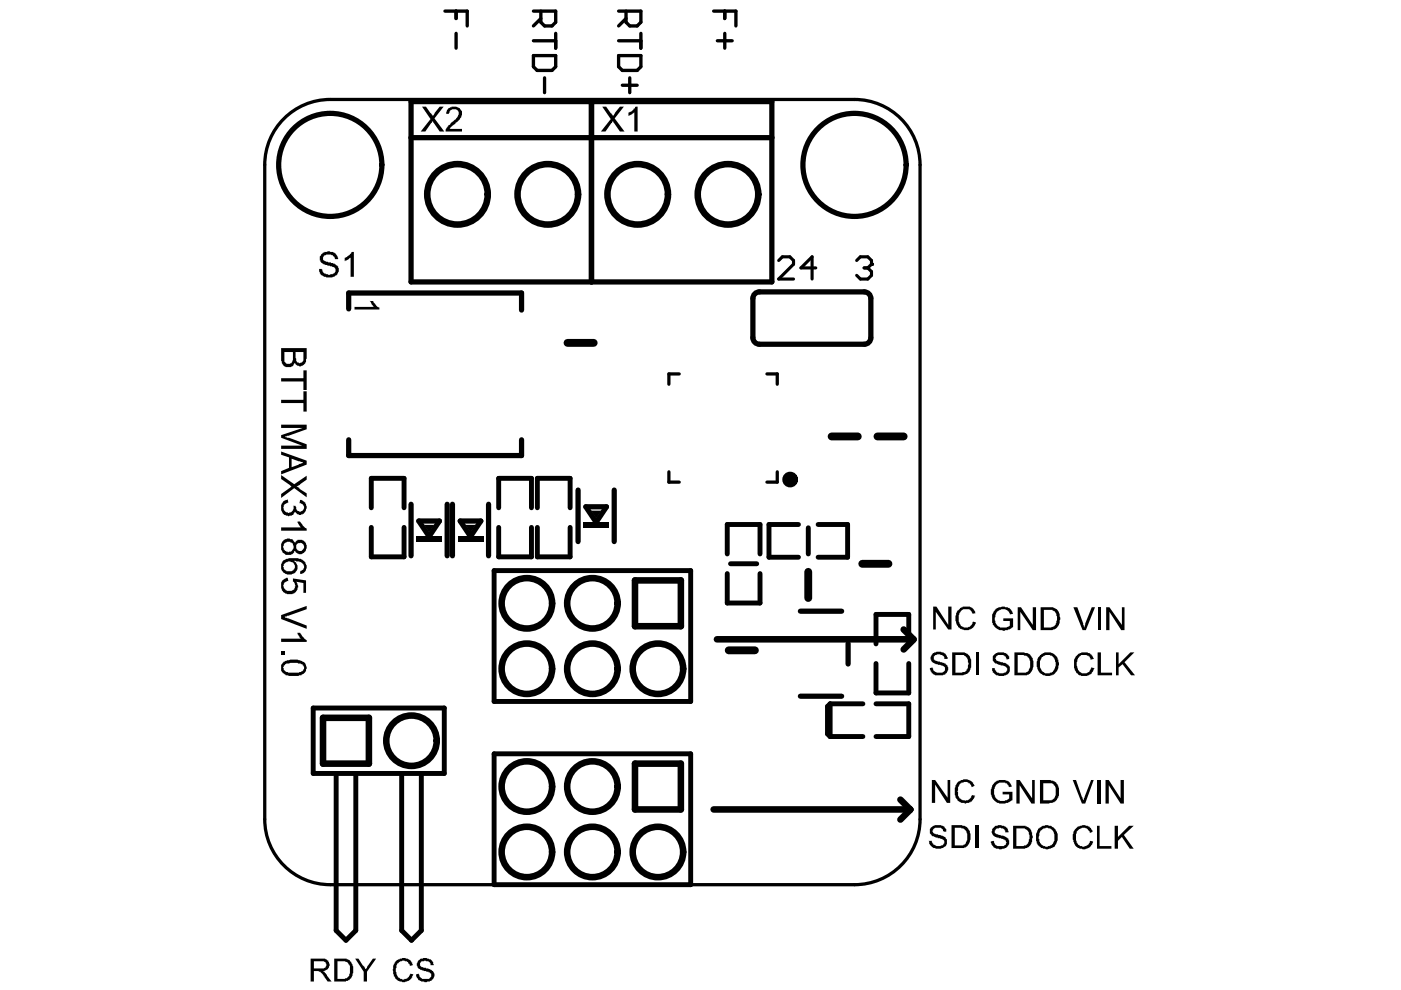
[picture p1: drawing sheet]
<svg xmlns="http://www.w3.org/2000/svg" width="297mm" height="210mm" viewBox="0 0 297 210" stroke-linecap="round" stroke-linejoin="round" font-family="sans-serif">
<path d="M59.7 25.7a13.9 13.9 0 0 1 10.3-4.6h111.2a13.9 13.9 0 0 1 13.9 13.9v138.7a13.9 13.9 0 0 1-13.9 13.9h-111.2a13.9 13.9 0 0 1-13.9-13.9v-138.7a13.8 13.8 0 0 1 3.6-9.3zM144 79.3h-2.2v2.2M162.6 79.3h2.2v2.2M141.8 100v2.2h2.2M164.8 100v2.2h-2.2" fill="none" stroke="#000" stroke-width=".7"/>
<g fill="#000">
<path d="M89.5 22.6h.8l1.4 1.8v.3l1.5-2.1h.9l-2 2.5 2.1 2.8h-1l-1.5-2.2-.1 .4h-.2l-1.2 1.8h-1l2.1-2.7zM94.8 23.3l.1-.1a1.8 1.8 0 0 1 3.1 .7 2.54 2.54 0 0 1-1.4 2.2l-1.3 1.2h2.7v.6h-3.5l.1-.7 1.3-1.4a2.19 2.19 0 0 0 1.4-2.1 1.12 1.12 0 0 0-1.2-.5 1.12 1.12 0 0 0-.9 .9h-.6zM127.7 22.6h.8l1 1.4h.1l.3 .7 1.5-2.1h.9l-2 2.5 2.1 2.8h-1l-1.5-2.2-.1 .4h-.2l-1.2 1.8h-1l2.1-2.7zM133.2 23.9a1.34 1.34 0 0 0 1.2-.9l.4-.4h.4v5.3h-.7v-4.2l-.1 .3-1 .6h-.2zM68.1 54a2.07 2.07 0 0 1 2.2-.6h.3a.98 .98 0 0 1 .8 .8h.2l.1 .7h-.7a.71 .71 0 0 0-.7-.8 1.2 1.2 0 0 0-1.8 .6 .53 .53 0 0 0 .6 .7v.1l.6 .1a2.5 2.5 0 0 1 2 1 1.68 1.68 0 0 1-1.7 2.2h-.4a2.2 2.2 0 0 1-1.9-1.2v-.6h.5l.2 .3a.96 .96 0 0 0 .9 .8 1.51 1.51 0 0 0 1.8-.5 .76 .76 0 0 0-.7-1v-.1h-.2a3.9 3.9 0 0 1-2.3-1l-.1-1.1zM73.1 54.7l1-.6 .5-.7h.4v5.3h-.7v-4.2l-.5 .6-.6 .1v.2h-.1zM75.2 65.1h4l-.7-1.3h-.1h.7l.8 1.1 .5 .3v.4h-5.2zM59.6 90h5.4v1l-4.6 1.5v.2l.9 .1 3.7 1.4v1h-5.4v-.7h4.5l-4.5-1.7v-.5l4.6-1.6h-4.6zM59.6 80.2h4.7v-1.7h.7v4.2h-.7v-1.8h-4.7zM59.6 84.8h4.7v-1.8h.7v4.3h-.7v-1.8h-4.7zM59.6 111.8h4.2l-.4-.7h-.2v-.2h-.1v-.3h.5l.6 .8 .8 .7v.4h-5.4zM59.6 100.7l2.8 2 2.6-1.8v.8l-1.4 1v.1l-.7 .3 .6 .5 1.5 1v.8l-2.6-1.9-2.8 2.1v-.9l2.2-1.6-2.2-1.5z"/>
<path d="M60 106.3l1-.4 .1 .7h-.1a1.18 1.18 0 0 0-.6 1.9 1.13 1.13 0 0 0 1.3 .1 1.13 1.13 0 0 0 .5-1.1v-.3h-.1h.7h-.1l.1 .3a.83 .83 0 0 0 1 1 .83 .83 0 0 0 .5-1.3l-.2-.4-.6-.1 .1-.7h.3a1.57 1.57 0 0 1 1 1.9 1.41 1.41 0 0 1-1.5 1.3l-.9-.8a1.36 1.36 0 0 1-2.1 .8l-.2-.2a2.11 2.11 0 0 1-.3-2.4zM89.9 111.3h2.2l-1.1 1.6zM88.2 113.7h5.5v1.1h-5.5zM98.7 111.3h2.2l-1.1 1.6zM97 113.7h5.5v1.1h-5.5zM125.3 108.3h2.2l-1.1 1.6zM123.7 110.7h5.4v1.1h-5.4zM59.6 130.4l5.4-1.9v.7l-4.8 1.6 4.8 1.8v.7l-5.4-2.1zM59.6 135.4h4.2l-.7-1v-.2h.5l.9 1.2 .5 .3v.4h-5.4zM59.6 138.2h.8v.7h-.8zM59.7 123.2l1-.7h.3l.1 .7a1.01 1.01 0 0 0-.9 .6 1.01 1.01 0 0 0 .1 1.1 1.52 1.52 0 0 0 2.2-.2l.2-.5-.3-.7-.3-.2v-.7l2.8 .5v2.6h-.6v-2.1l-1.5-.3 .3 .5a1.73 1.73 0 0 1-1.3 2.2h-.1a1.77 1.77 0 0 1-2.1-2.1zM197.6 138.7a2.17 2.17 0 0 1 3 .2l.2 .4h.1v.4h-.7a.73 .73 0 0 0-.8-.8v-.2a1.03 1.03 0 0 0-1.1 .3 .56 .56 0 0 0 0 1l1.6 .5a1.24 1.24 0 0 1 1.1 1.6l-.1 .1a1.64 1.64 0 0 1-2.1 1h-.1a1.52 1.52 0 0 1-1.4-1.1l-.1-.4 .5-.2v.2a1.5 1.5 0 0 0 1.8 .9h.2a.77 .77 0 0 0 .6-.8 .77 .77 0 0 0-.8-.7l-.1-.1h-.6v-.2a1.32 1.32 0 0 1-1.4-1.8z"/>
<path d="M197.8 128.6h.7l2.5 3.9v-3.9h.7v4.9h-.7l-2.6-3.8v3.8h-.6zM203 129.4h.1a2.04 2.04 0 0 1 2.1-.8h.2a1.45 1.45 0 0 1 1.3 1.3l.2 .1-.7 .1-.2-.2a.99 .99 0 0 0-1.3-.7 1.43 1.43 0 0 0-1.4 1.5 2.11 2.11 0 0 0 .8 2.2 1.41 1.41 0 0 0 2.1-1l.1-.1 .6 .1a1.89 1.89 0 0 1-2 1.7 2.2 2.2 0 0 1-2.1-1.1v-.1a3.3 3.3 0 0 1 .2-3zM210.6 138.9h.2a2.07 2.07 0 0 1 2.3-.4l.4 .1 .3 .6h.2v.5l-.6 .1a1.27 1.27 0 0 0-1.9-.8l-.3 .2-.2 .5h.2l.1 .4 .9 .3a2.5 2.5 0 0 1 1.9 1 1.6 1.6 0 0 1-1.2 1.9h-1.2l-.5-.1-.3-.3a1.17 1.17 0 0 1-.5-1.2h.5v.1a1.47 1.47 0 0 0 1.2 1 1.47 1.47 0 0 0 1.4-.7v-.4l-.4-.5-.4-.1a2.78 2.78 0 0 1-2.1-.8l-.1-.2v-.9zM210.9 129.3a2.52 2.52 0 0 1 3.5 0l.4 .8-.7 .2v-.2a1.58 1.58 0 0 0-1.5-.9 1.58 1.58 0 0 0-1.4 .9l-.2 .5a1.87 1.87 0 0 0 1.3 2.5h1.1l.7-.5v-.9h-1.4v-.6h2.1v1.8l-.3 .2a2.45 2.45 0 0 1-2.3 .5h-.3l-.7-.4a2.03 2.03 0 0 1-.8-2.1v-.8zM215.8 128.7h.7l2.5 3.8v-3.8h.7v4.9h-.7l-2.7-3.9v3.9h-.5zM228 139.3a2.68 2.68 0 0 1 2.6-1v.2h.5l.4 .4 .4 .7v.1l-.7 .1a.95 .95 0 0 0-1-.9 1.47 1.47 0 0 0-1.8 1.4 1.87 1.87 0 0 0 1.3 2.5h.2a1.45 1.45 0 0 0 1.4-1.3l.7 .2-.3 .5a1.8 1.8 0 0 1-1.8 1.1h-.7l-.1-.1a.74 .74 0 0 1-.8-.6l-.2-.1a3.7 3.7 0 0 1-.2-2.9zM227.6 128.7h.8l1.5 4.4 .2-.9 1.4-3.5h.7l-2 4.9h-.7zM232.9 128.7h.5v4.9h-.5zM234.5 128.7h.7l2.7 3.8v-3.8h.5v4.9h-.7l-2.5-3.9v3.9h-.7zM207 138.3h.6v4.9h-.6zM232.7 138.3h.7v4.3h2.4v.6h-3.1zM236.6 138.3h.6v2.5l2.5-2.5h.8l-2.1 2.1 2.2 2.8h-.8l-1.8-2.4-.8 .7v1.7h-.6z"/>
<path d="M197.3 175.5h.1a2.07 2.07 0 0 1 2.4-.4l.4 .1 .3 .6h.1v.5h-.5l-.2-.1a.71 .71 0 0 0-.8-.7h-.4a.75 .75 0 0 0-.8 .4 .75 .75 0 0 0 .1 .9l1 .2a1.69 1.69 0 0 1 1.8 1.3 1.43 1.43 0 0 1-1.4 1.6h-1l-.1-.1a1.15 1.15 0 0 1-1.1-.8h-.2v-.6l-.1-.1h.7v.1a1.47 1.47 0 0 0 1.2 1 1.47 1.47 0 0 0 1.4-.7 .73 .73 0 0 0-.8-.8v-.2h-.3a3.2 3.2 0 0 1-1.9-.9v-1zM197.6 165.4h.7l2.6 3.7v-3.7h.6v4.8h-.7l-2.5-3.9v3.9h-.7zM202.8 166.1a2.21 2.21 0 0 1 3.5 0l.3 .5-.6 .3a1.34 1.34 0 0 0-1.8-1 1.24 1.24 0 0 0-1.1 1.6l-.1 .2 .1 .2a1.48 1.48 0 0 0 .8 1.7 1.48 1.48 0 0 0 1.9-.5h.1l.1-.5 .7 .1-.1 .1a1.77 1.77 0 0 1-1.4 1.4h-.1a2.06 2.06 0 0 1-2.4-1.1h-.1v-.3a3.7 3.7 0 0 1 .1-2.5zM206.7 174.9h.7v4.9h-.7zM210.4 175.8a1.27 1.27 0 0 1 1.1-.7l.1-.2h.7l.1 .2a1.45 1.45 0 0 1 1.4 1.2v.2h-.7v-.4l-.4-.5-.5-.1-.5 .1a.76 .76 0 0 0-.8 1l1.4 .6a1.96 1.96 0 0 1 1.7 1.1v.1a1.4 1.4 0 0 1-1.4 1.5l-.3 .2-.7-.2a1.21 1.21 0 0 1-1.4-1.1l-.1-.4 .5-.1a1.5 1.5 0 0 0 2 1.1l.7-.3 .1-.4a1.56 1.56 0 0 0-1.5-1l-.4-.1a1.25 1.25 0 0 1-1.1-1.7zM210.8 165.9l.2-.1a2.45 2.45 0 0 1 2.7-.1l.5 .4 .3 .5v.2l-.5 .1a1.64 1.64 0 0 0-2.1-1l-.2 .2a1.56 1.56 0 0 0-.9 1.5v.4a1.74 1.74 0 0 0 2.2 1.8l1-.5v-.9h-1.4v-.5h2.1v1.8a3.1 3.1 0 0 1-3.8 .1 2.97 2.97 0 0 1-.8-2.5h.1l.2-.8h.1zM215.5 165.4h.7l2.6 3.9v-3.9h.6v5h-.7l-2.5-3.9v3.9h-.7zM227.7 176.1l.2-.2a2.62 2.62 0 0 1 2.7-.8v.1h.3l.4 .4 .3 .7h.1l-.6 .3v-.1a1.45 1.45 0 0 0-1.5-1 1.45 1.45 0 0 0-1.3 1.1 2.99 2.99 0 0 0 .3 2.5l.5 .3a1.7 1.7 0 0 0 1.8-.6l.3-.5 .5 .1a2.07 2.07 0 0 1-2.6 1.5h-.3v-.1a1.78 1.78 0 0 1-1.2-1.7l-.2-.1v-1.1zM227.4 165.4h.7l1.6 4.4 1.6-4.4h.6l-1.8 5h-.7zM232.6 175.1h.5v4.3h2.5v.5h-3zM232.6 165.4h.7v5h-.7zM236.3 175.1h.7v2.3l2.4-2.3h1l-2.1 1.9 2.1 2.9h-.9l-1.6-2.5-.9 .9v1.6h-.7z"/>
<path d="M234.4 165.4h.7l2.5 3.9v-3.9h.7v5h-.7l-2.5-3.9v3.9h-.7zM75.3 203.3h.7l1.5 2.2 1.6-2.2h.7l-2 2.7v2.1h-.7v-2.1zM83.6 204.1a3.1 3.1 0 0 1 2.4-1v.2h.4l.7 .4 .4 .9-.5 .2-.2-.3a1.47 1.47 0 0 0-1.5-.8 1.47 1.47 0 0 0-1.2 1.2l-.2 .8a1.89 1.89 0 0 0 1.7 2l.8-.3 .6-1 .7 .2-.2 .1a1.94 1.94 0 0 1-1.9 1.5l-.4-.1a.95 .95 0 0 1-1-.4l-.4-.4a2.67 2.67 0 0 1-.4-2.4zM88.6 203.7h.2a1.89 1.89 0 0 1 2.9 .2h.1l.2 .7h-.7v-.4l-.4-.4h-.6l-.1-.1-.4 .1a.63 .63 0 0 0-.7 .6 .63 .63 0 0 0 .7 .7v.1a2.81 2.81 0 0 1 2.2 1 1.29 1.29 0 0 1-.9 1.8v.1h-.2a2.2 2.2 0 0 1-2.5-.8l-.2-.7 .6-.2 .1 .5a.95 .95 0 0 0 1 .7h.3a.92 .92 0 0 0 1-.2 .92 .92 0 0 0 .2-1l-.3-.2h-.2v-.2l-1.1-.3a1.31 1.31 0 0 1-1.3-1.8z"/>
<path d="M62.7 74.6v1.3l.1 .1a.82 .82 0 0 0 .4 .9 .82 .82 0 0 0 1-.2l.1-.3v-1.8zM60.3 74.6v1.4a.92 .92 0 0 0 .3 1 .92 .92 0 0 0 .9 .1v-.1h.3l.2-.6h.1v-1.8zM59.6 73.8h5.4v2.2l-.1 .4a1.32 1.32 0 0 1-.9 1.2 1.32 1.32 0 0 1-1.3-.3l-.2-.4a1.4 1.4 0 0 1-1.1 1 1.4 1.4 0 0 1-1.4-.6l-.3-.3v-.4h-.1z"/>
<path d="M61.8 97.3v1.8l1.6-.6v-.1l1.1-.3zM59.6 95.7l5.4 2v.8l-5.4 2.1v-.7l1.7-.7v-2.2l-1.7-.6z"/>
<path d="M62.9 115.3a.98 .98 0 0 0 0 1.1 .98 .98 0 0 0 1 .4l.3-.3a.74 .74 0 0 0-.1-1.2v-.1l-.5-.2v.2zM60.3 115.2l-.1 .2a1.04 1.04 0 0 0 .8 1.6v.1l.3-.1a1.02 1.02 0 0 0 .9-.9 1.02 1.02 0 0 0-.5-1.1l-.2-.1h-.6zM59.9 114.7a2.38 2.38 0 0 1 2.1-.4l.5 .9a1.34 1.34 0 0 1 2.2-.3v.1a1.62 1.62 0 0 1-1.1 2.5l-.8-.3-.3-.5a1.48 1.48 0 0 1-2.5 .5 2.43 2.43 0 0 1-.1-2.5z"/>
<path d="M59.9 119a3.7 3.7 0 0 1 3.5-.5 1.45 1.45 0 0 1 1.5 1.2l.1 .2v.7h-.1a1.18 1.18 0 0 1-1.3 1.1v-.6a.98 .98 0 0 0 .9-1 .98 .98 0 0 0-1-.9v-.2l-1.1-.1a1.94 1.94 0 0 1 .5 2.1l-.1 .1a1.93 1.93 0 0 1-1.9 .7 1.83 1.83 0 0 1-1.3-2.2zM60.2 119.6v.1a1.06 1.06 0 0 0 1.2 1.4h.1a.98 .98 0 0 0 1-.9 .98 .98 0 0 0-.8-1l-.2-.2h-.5v.2h-.3z"/>
<path d="M202.6 138.9v3.7h1.2a1.42 1.42 0 0 0 1.4-1.4l.2-.4-.2-.5a1.25 1.25 0 0 0-1.5-1.4zM201.9 138.3h1.8a2.03 2.03 0 0 1 2.2 2.5 1.96 1.96 0 0 1-.8 2v.1l-.9 .3h-2.3z"/>
<path d="M215.8 138.9v3.7h1.8v-.1a.49 .49 0 0 0 .5-.6l.2-.2a1.91 1.91 0 0 0-.9-2.7zM215.1 138.3h2.1l.5 .2a2.04 2.04 0 0 1 1.4 2 2.35 2.35 0 0 1-1.4 2.7h-2.6z"/>
<path d="M220.8 139.4a3.2 3.2 0 0 0 .1 2.9l.4 .2v.1a1.77 1.77 0 0 0 2-.3v-.1a1.99 1.99 0 0 0-.9-3.3h-.8v.1h-.3zM220.5 138.9a2.39 2.39 0 0 1 3.7 .8l.2 .6a2.52 2.52 0 0 1-1.1 2.7l-.2 .2a2.45 2.45 0 0 1-3.3-2.7l.1-.8z"/>
<path d="M221.3 129.3v3.8h1.6l.7-.3a2.54 2.54 0 0 0 0-3.2l-.5-.2v-.1zM220.6 128.7h2.1a1.89 1.89 0 0 1 2 1.7l.1 .6-.1 .5a1.89 1.89 0 0 1-1.4 2l-.2 .1h-2.5z"/>
<path d="M60.2 141.1l-.2 .4 .2 .4a2.11 2.11 0 0 0 2.2 .7h1l.1-.1a.84 .84 0 0 0 1-.7 .84 .84 0 0 0-.7-1v-.1h-.6a4.8 4.8 0 0 0-2.8 .1zM59.9 140.5a4.5 4.5 0 0 1 2.8-.7h.4a2.19 2.19 0 0 1 1.9 1.7 1.65 1.65 0 0 1-1.6 1.7v.1h-1.2a2.32 2.32 0 0 1-2.5-1l-.1-.1v-1.2z"/>
<path d="M202.4 175.5v3.8h1.8v-.2a.49 .49 0 0 0 .6-.5l.1-.2a2.83 2.83 0 0 0-.4-2.6l-.7-.2v-.1zM201.7 174.9h2.1a2.19 2.19 0 0 1 2 2.5 2.24 2.24 0 0 1-1.1 2.3l-.3 .1h-2.7z"/>
<path d="M215.5 175.6v3.8h1.5l.7-.3a2.54 2.54 0 0 0 0-3.2l-.4-.1v-.2zM214.8 175.1h1.9a1.89 1.89 0 0 1 2.1 1.9l.2 .3v.4h-.2a2.05 2.05 0 0 1-1.6 2.2h-2.4z"/>
<path d="M220.6 176.1l-.2 .5v.4a2.19 2.19 0 0 0 .7 2.3l.8 .2a1.91 1.91 0 0 0 1.7-1.4v-.1a1.97 1.97 0 0 0-.9-2.2v-.2l-1-.1-.5 .1v.2zM220.1 175.8a2.58 2.58 0 0 1 2.6-.7 2.66 2.66 0 0 1 1 4.2 2.23 2.23 0 0 1-2.6 .5h-.3a2.6 2.6 0 0 1-1.1-2.9z"/>
<path d="M221.2 166.1v3.6h1.8l.1-.2a1.93 1.93 0 0 0 .7-1.9 1.02 1.02 0 0 0-.4-1.1l-.3-.4zM220.5 165.4h1.9a2.14 2.14 0 0 1 2.1 1.9 2.4 2.4 0 0 1-.9 2.7v.1l-1.2 .3h-1.9z"/>
<path d="M66.6 203.8v1.5h1.5a.8 .8 0 0 0 1.1-.6 .8 .8 0 0 0-1-.9zM65.9 203.3h2.3a1.45 1.45 0 0 1 1.7 1.5l-.2 .1a1.22 1.22 0 0 1-1.2 1l.6 .4 1.2 1.8h-.8l-.7-1.1h-.2l-.1-.4-.6-.6-.4-.1h-.9v2.2h-.7z"/>
<path d="M71.6 203.8v3.8h1.1a1.43 1.43 0 0 0 1.5-1.6v-.5a1.03 1.03 0 0 0-.3-1.1l-.1-.3-.6-.2v-.1zM70.9 203.3h1.8a1.92 1.92 0 0 1 2.2 1.9v.8a2.38 2.38 0 0 1-.8 1.8l-.7 .2v.1h-2.5z"/>
<circle cx="184.8" cy="56" r=".33"/>
</g>
<g fill="none" stroke="#000" stroke-width="1.1">
<path d="M87.2 21.5h76.4v38.3h-76.4zM87.2 29.2h76.4M125.4 21.5v38.3M73.9 65.5v-3.4h36.7v3.6M159.9 62.5l.7-.5 .4-.1h22.2a1.39 1.39 0 0 1 1.4 1.4v8.3a1.39 1.39 0 0 1-1.4 1.4h-22.2a1.39 1.39 0 0 1-1.4-1.4v-8.3zM73.9 93.2v3.4h36.7v-3.4M87.2 106.9v10.9M88.8 110.5h4.4l-2.2 3.2zM94.8 106.9v10.9M95.9 106.9v10.9M97.6 110.5h4.3l-2.1 3.2zM103.6 106.9v10.9"/>
<path d="M122.6 103.9v10.9M124.2 107.5h4.4l-2.2 3.2zM130.2 103.9v10.9M169.7 129.6h8.7M179.8 136.4v4.4M169.7 147.6h8.7"/>
<circle cx="70" cy="35" r="10.9"/>
<circle cx="181.2" cy="35" r="10.9"/>
</g>
<g fill="none" stroke="#000" stroke-width="1">
<path d="M78.7 111.8v6.3h7v-6.3M78.7 107.7v-6.3h7v6.3M105.7 111.8v6.3h7v-6.3M105.7 107.7v-6.3h7v6.3M113.9 107.7v-6.3h7v6.3M113.9 111.8v6.3h7v-6.3M154.2 117.5v-6.3h6.9v6.3M154.9 119.5h5.5M169.3 111.2h-6.3v6.9h6.3M171.4 111.9v5.6M173.5 111.2h6.2v6.9h-6.2M104.8 121h41.6v27.7h-41.6z"/>
<path d="M154.2 121.6v6.3h6.9v-6.3M185.7 136.5v-6.2h7v6.2M66.4 150.1h27.8v13.9h-27.8zM104.8 159.8h41.6v27.8h-41.6zM176 149.2h7M176 156.2h7M176 149.2l-.6 .6v5.8l.6 .6M176 149.2v7M185.7 149.2h7v7h-7M185.7 140.7v6.2h7v-6.2M71.3 164v33.3l2.1 2.1 2-2.1v-33.3M85.2 164v33.3l2 2.1 2.1-2.1v-33.3"/>
</g>
<path d="M120.3 72.7h5.6M176.3 92.5h5.6M186 92.5h5.6M182.8 119.5h5.6M154.5 137.9h5.6M171.4 121.2v5.6" fill="none" stroke="#000" stroke-width="1.7"/>
<g fill="none" stroke="#000" stroke-width="1.4">
<path d="M134.6 123.1h9.8v9.7h-9.8zM191.6 133.5l2.1 2h-41.7M193.7 135.6l-2.1 2.1M68.5 152.2h9.7v9.7h-9.7zM134.6 161.9h9.8v9.7h-9.8zM151.3 171.6h41.7M190.9 169.5l2.1 2.1M193 171.6l-2.1 2.2"/>
<circle cx="97" cy="41.2" r="6.4"/>
<circle cx="116.1" cy="41.2" r="6.4"/>
<circle cx="135.2" cy="41.2" r="6.4"/>
<circle cx="154.4" cy="41.2" r="6.4"/>
<circle cx="111.7" cy="127.9" r="5.3"/>
<circle cx="125.6" cy="127.9" r="5.3"/>
<circle cx="87.2" cy="157.1" r="5.3"/>
<circle cx="111.7" cy="141.8" r="5.3"/>
<circle cx="125.6" cy="141.8" r="5.3"/>
<circle cx="139.5" cy="141.8" r="5.3"/>
<circle cx="111.7" cy="166.8" r="5.3"/>
<circle cx="125.6" cy="166.8" r="5.3"/>
<circle cx="111.7" cy="180.6" r="5.3"/>
<circle cx="125.6" cy="180.6" r="5.3"/>
<circle cx="139.5" cy="180.6" r="5.3"/>
</g>
<path d="M165.1 55.2l.8-.8h1.6l.7 .8v.8l-3.1 3.2h3.1M173 56.8h-3.2l2.4-2.4v4.8M181.6 55.2l.8-.8h1.6l.8 .8v.8l-.8 .8M183.2 56.8h.8M184 56.8l.8 .8v.8l-.8 .8h-1.6l-.8-.8" fill="none" stroke="#000" stroke-width=".66"/>
<g fill="none" stroke="#000" stroke-width=".71">
<path d="M94.3 2.4h4.8v3.1M96.7 2.4v1.5M96.7 7.1v3.1M113.1 2.4h4.7v2.3l-.8 .8h-1.5l-.8-.8v-2.3M113.1 8.6h4.7M113.1 11.8h4.7v2.3l-.8 .8h-3.1l-.8-.8zM114.7 3.9l-1.6 1.6M115.5 16.5v3.1M117.8 7.1v3.1M131.2 2.4h4.7v2.3l-.8 .8h-1.6l-.8-.8v-2.3M131.2 8.6h4.7M131.2 11.8h4.7v2.3l-.8 .8h-3.2l-.7-.8z"/>
<path d="M131.9 18.1h3.2M132.7 3.9l-1.5 1.6M133.5 16.5v3.1M135.9 7.1v3.1M151.3 2.4h4.7v3.1M152.1 8.6h3.1M153.7 2.4v1.5M153.7 7.1v3.1"/>
</g>
<circle cx="167.5" cy="101.7" r=".55" fill="none" stroke="#000" stroke-width="2.2"/>
</svg>
